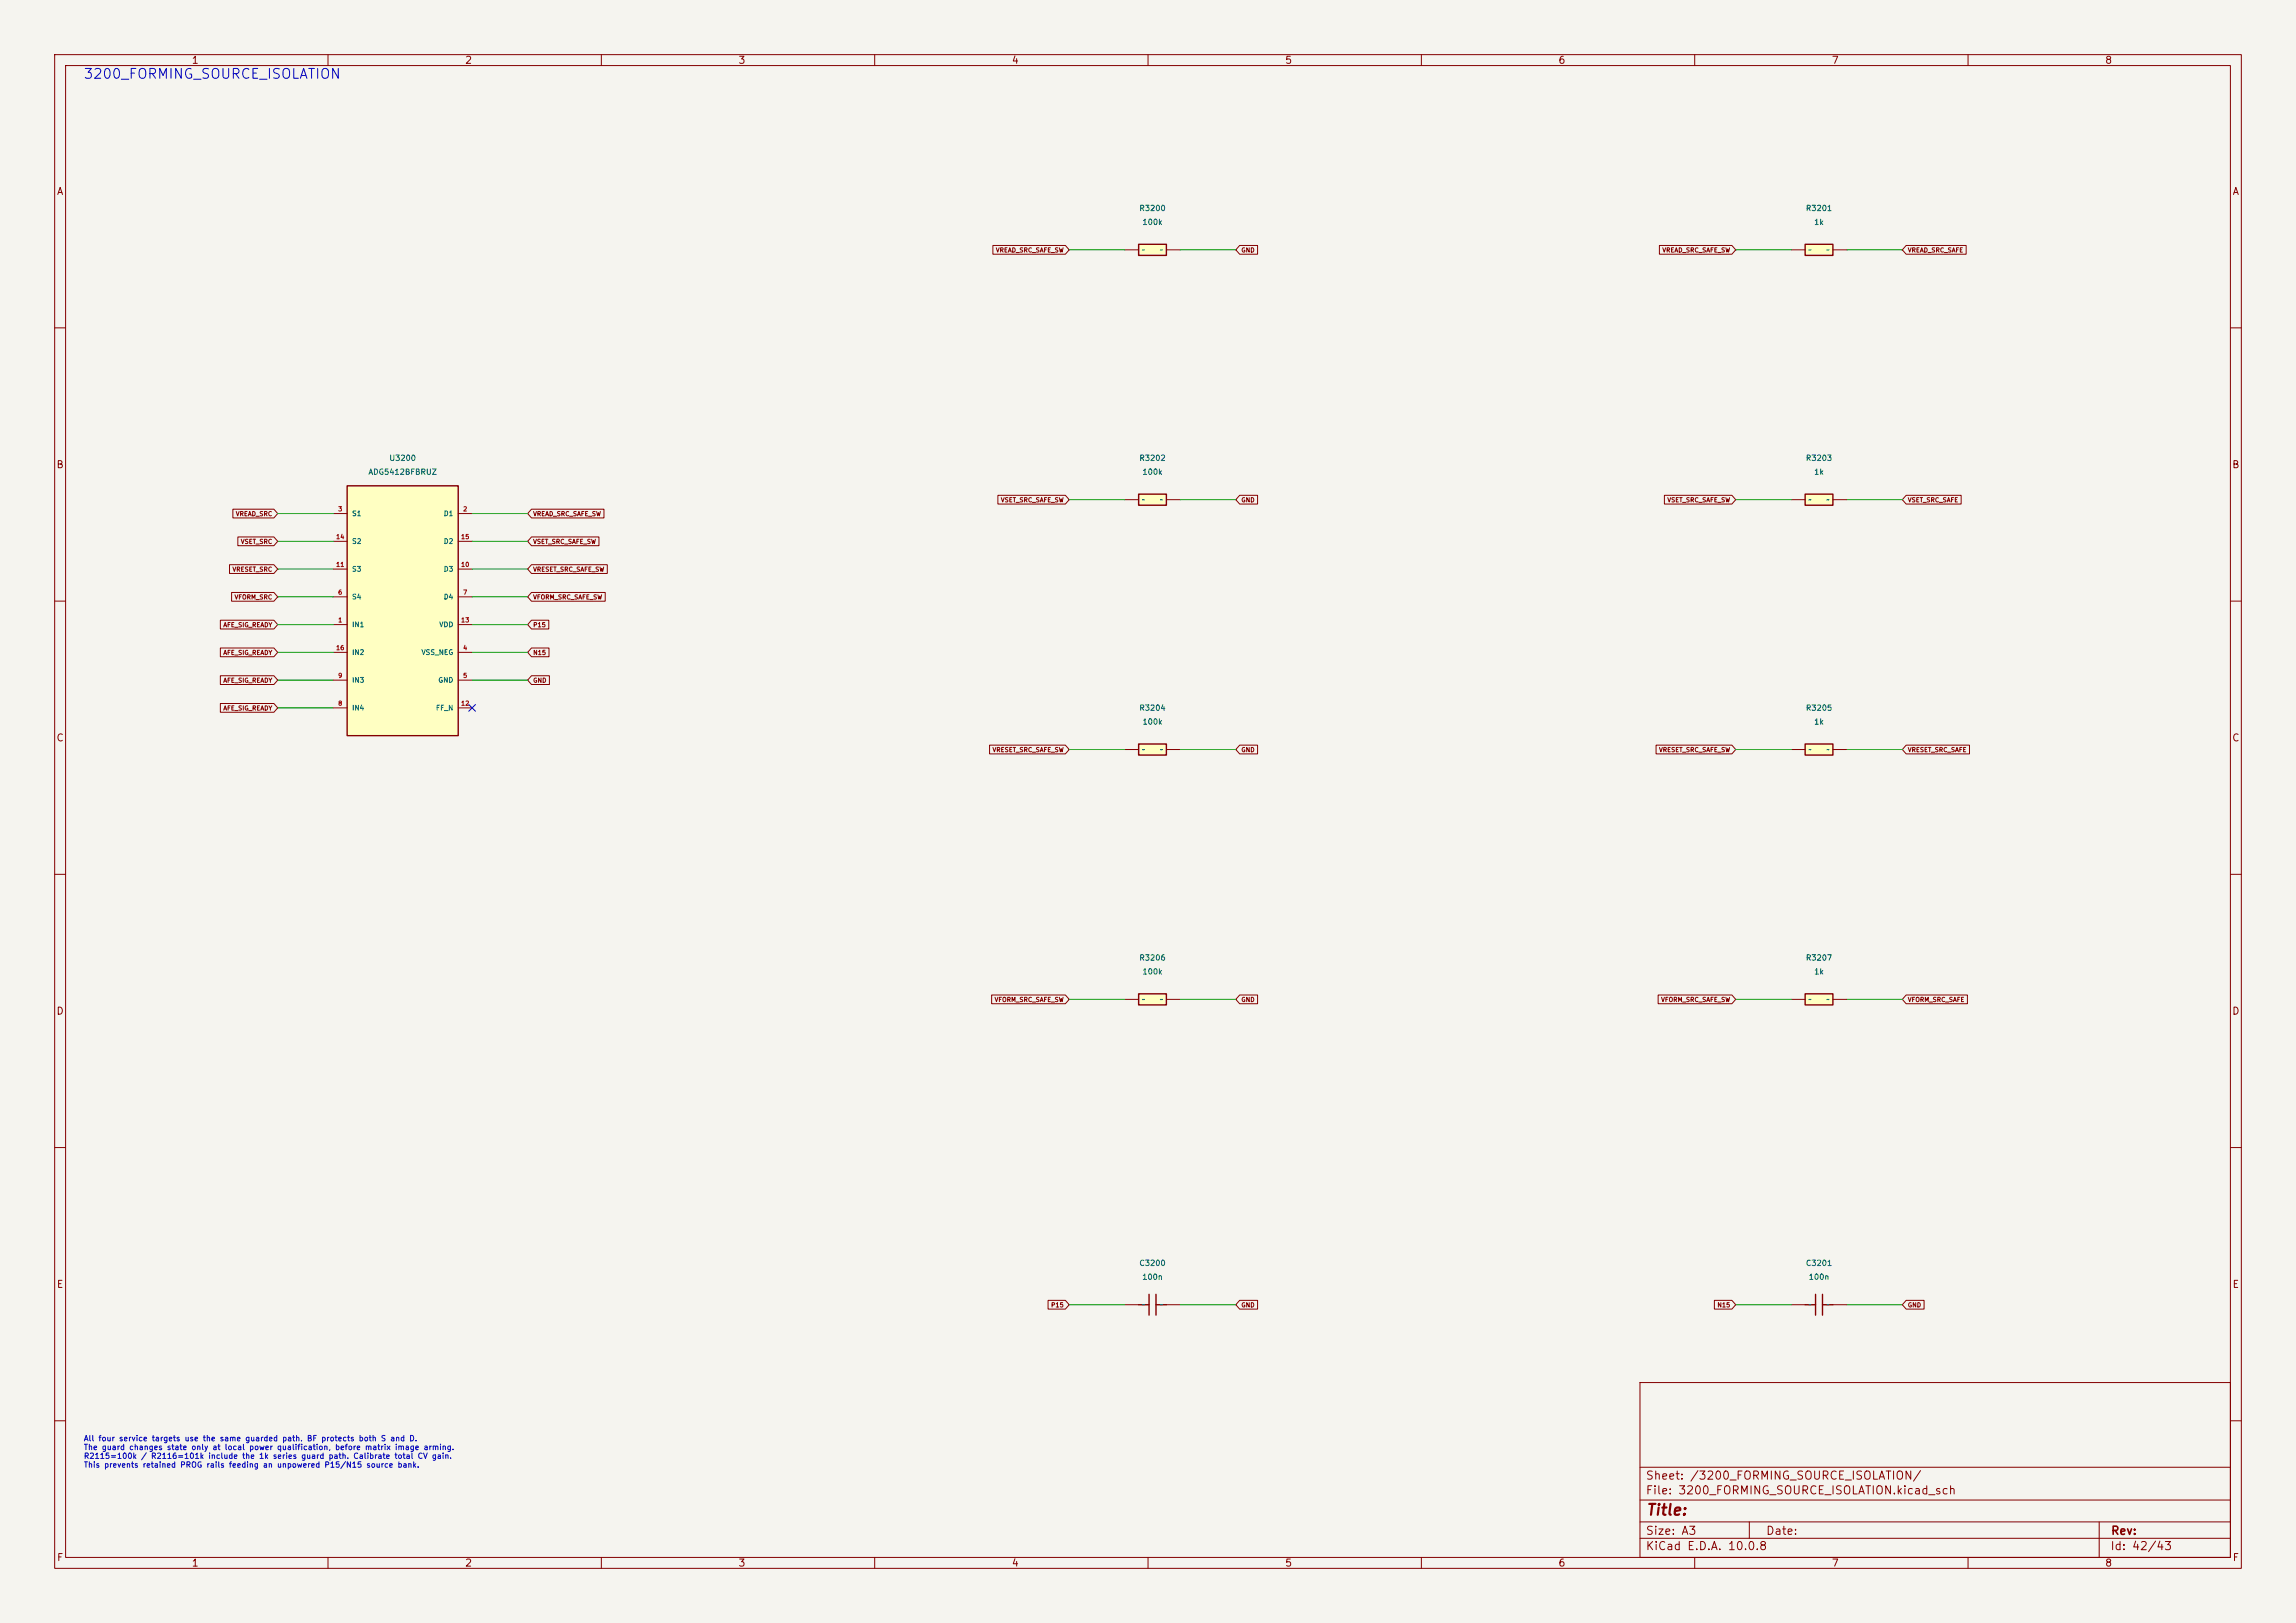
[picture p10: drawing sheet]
<svg xmlns="http://www.w3.org/2000/svg" width="420mm" height="297mm" viewBox="0 0 420 297" stroke-linecap="round" stroke-linejoin="round" font-family="sans-serif">
<defs><g id="words">
<text font-size="2" fill="#840000" x="301" y="277.8">Title:</text>
<text font-size="1.8" fill="#0000c2" x="15.2" y="14.9">3200_FORMING_SOURCE_ISOLATION</text>
<g font-size="1.5" fill="#840000">
<text x="300.9" y="273.8">File: 3200_FORMING_SOURCE_ISOLATION.kicad_sch</text>
<text x="300.9" y="271.1">Sheet: /3200_FORMING_SOURCE_ISOLATION/</text>
<text x="300.9" y="281.2">Size: A3</text>
<text x="322.9" y="281.2">Date:</text>
<text x="386" y="281.2">Rev:</text>
<text x="300.9" y="284">KiCad E.D.A. 10.0.8</text>
<text x="385.9" y="284">Id: 42/43</text>
</g>
<g font-size="1.3" fill="#840000">
<text x="35" y="12">1</text>
<text x="85" y="12">2</text>
<text x="135" y="12">3</text>
<text x="185" y="12">4</text>
<text x="235" y="12">5</text>
<text x="285" y="12">6</text>
<text x="335" y="12">7</text>
<text x="385" y="12">8</text>
<text x="10.3" y="36">A</text>
<text x="408.3" y="36">A</text>
<text x="10.2" y="86">B</text>
<text x="408.2" y="86">B</text>
<text x="10.2" y="136">C</text>
<text x="408.2" y="136">C</text>
<text x="10.2" y="186">D</text>
<text x="408.2" y="186">D</text>
<text x="10.3" y="236">E</text>
<text x="408.3" y="236">E</text>
<text x="10.3" y="286">F</text>
<text x="35" y="287">1</text>
<text x="85" y="287">2</text>
<text x="135" y="287">3</text>
<text x="185" y="287">4</text>
<text x="235" y="287">5</text>
<text x="285" y="287">6</text>
<text x="335" y="287">7</text>
<text x="385" y="287">8</text>
<text x="408.3" y="286">F</text>
</g>
<g font-size="1" fill="#006464">
<text x="208.3" y="38.9">R3200</text>
<text x="208.9" y="41.4">100k</text>
<text x="330.2" y="38.9">R3201</text>
<text x="331.8" y="41.4">1k</text>
<text x="67.3" y="87.1">ADG5412BFBRUZ</text>
<text x="71.1" y="84.6">U3200</text>
<text x="208.3" y="84.6">R3202</text>
<text x="208.9" y="87.1">100k</text>
<text x="330.2" y="84.6">R3203</text>
<text x="331.8" y="87.1">1k</text>
<text x="208.3" y="130.3">R3204</text>
<text x="330.2" y="130.3">R3205</text>
<text x="208.9" y="132.8">100k</text>
<text x="331.8" y="132.8">1k</text>
<text x="208.3" y="176">R3206</text>
<text x="208.9" y="178.6">100k</text>
<text x="330.2" y="176">R3207</text>
<text x="331.8" y="178.6">1k</text>
<text x="208.3" y="231.9">C3200</text>
<text x="330.2" y="231.9">C3201</text>
<text x="208.8" y="234.4">100n</text>
<text x="330.8" y="234.4">100n</text>
</g>
<g font-size="1" fill="#0000c2">
<text x="15.2" y="264">All four service targets use the same guarded path. BF protects both S and D.</text>
<text x="15.2" y="265.6">The guard changes state only at local power qualification, before matrix image arming.</text>
<text x="15.2" y="267.2">R2115=100k / R2116=101k include the 1k series guard path. Calibrate total CV gain.</text>
<text x="15.2" y="268.8">This prevents retained PROG rails feeding an unpowered P15/N15 source bank.</text>
</g>
<g font-size=".9" fill="#006464">
<text x="64.3" y="94.7">S1</text>
<text x="81.1" y="94.7">D1</text>
<text x="64.3" y="99.7">S2</text>
<text x="81.1" y="99.7">D2</text>
<text x="64.3" y="104.8">S3</text>
<text x="81.1" y="104.8">D3</text>
<text x="64.3" y="109.9">S4</text>
<text x="81.1" y="109.9">D4</text>
<text x="64.3" y="115">IN1</text>
<text x="80.3" y="115">VDD</text>
<text x="64.3" y="125.1">IN3</text>
<text x="64.3" y="120.1">IN2</text>
<text x="77" y="120.1">VSS_NEG</text>
<text x="80.1" y="125.1">GND</text>
<text x="64.3" y="130.2">IN4</text>
<text x="79.7" y="130.2">FF_N</text>
</g>
<g font-size=".8" fill="#840000">
<text x="182.1" y="46.4">VREAD_SRC_SAFE_SW</text>
<text x="227" y="46.4">GND</text>
<text x="304" y="46.4">VREAD_SRC_SAFE_SW</text>
<text x="348.9" y="46.4">VREAD_SRC_SAFE</text>
<text x="43.1" y="94.6">VREAD_SRC</text>
<text x="97.4" y="94.6">VREAD_SRC_SAFE_SW</text>
<text x="183" y="92.1">VSET_SRC_SAFE_SW</text>
<text x="227" y="92.1">GND</text>
<text x="304.9" y="92.1">VSET_SRC_SAFE_SW</text>
<text x="348.9" y="92.1">VSET_SRC_SAFE</text>
<text x="44" y="99.7">VSET_SRC</text>
<text x="97.4" y="99.7">VSET_SRC_SAFE_SW</text>
<text x="42.4" y="104.8">VRESET_SRC</text>
<text x="97.4" y="104.8">VRESET_SRC_SAFE_SW</text>
<text x="42.8" y="109.9">VFORM_SRC</text>
<text x="97.4" y="109.9">VFORM_SRC_SAFE_SW</text>
<text x="40.8" y="115">AFE_SIG_READY</text>
<text x="97.4" y="115">P15</text>
<text x="40.8" y="125.1">AFE_SIG_READY</text>
<text x="40.8" y="120">AFE_SIG_READY</text>
<text x="97.4" y="125.1">GND</text>
<text x="97.4" y="120">N15</text>
<text x="40.8" y="130.2">AFE_SIG_READY</text>
<text x="181.5" y="137.8">VRESET_SRC_SAFE_SW</text>
<text x="227" y="137.8">GND</text>
<text x="303.4" y="137.8">VRESET_SRC_SAFE_SW</text>
<text x="348.9" y="137.8">VRESET_SRC_SAFE</text>
<text x="181.9" y="183.5">VFORM_SRC_SAFE_SW</text>
<text x="227" y="183.5">GND</text>
<text x="303.8" y="183.5">VFORM_SRC_SAFE_SW</text>
<text x="348.9" y="183.5">VFORM_SRC_SAFE</text>
<text x="192.2" y="239.4">P15</text>
<text x="227" y="239.4">GND</text>
<text x="314.1" y="239.4">N15</text>
<text x="348.9" y="239.4">GND</text>
</g>
<g font-size=".8" fill="#006464">
<text x="208.8" y="46.3">~</text>
<text x="212.1" y="46.3">~</text>
<text x="330.7" y="46.3">~</text>
<text x="334" y="46.3">~</text>
<text x="208.8" y="92">~</text>
<text x="212.1" y="92">~</text>
<text x="330.7" y="92">~</text>
<text x="334" y="92">~</text>
<text x="208.8" y="137.8">~</text>
<text x="212.1" y="137.8">~</text>
<text x="330.7" y="137.8">~</text>
<text x="334" y="137.8">~</text>
<text x="208.8" y="183.5">~</text>
<text x="212.1" y="183.5">~</text>
<text x="330.7" y="183.5">~</text>
<text x="334" y="183.5">~</text>
<text x="208.8" y="239.4">~</text>
<text x="212.1" y="239.4">~</text>
<text x="330.7" y="239.4">~</text>
<text x="334" y="239.4">~</text>
</g>
<g font-size=".8" fill="#a90000">
<text x="61.8" y="93.8">3</text>
<text x="84.6" y="93.8">2</text>
<text x="61.4" y="98.8">14</text>
<text x="84.2" y="98.8">15</text>
<text x="61.4" y="103.9">11</text>
<text x="84.2" y="103.9">10</text>
<text x="61.8" y="109">6</text>
<text x="84.6" y="109">7</text>
<text x="61.4" y="119.2">16</text>
<text x="61.8" y="114.1">1</text>
<text x="84.2" y="114.1">13</text>
<text x="84.6" y="119.2">4</text>
<text x="61.8" y="124.2">9</text>
<text x="84.6" y="124.2">5</text>
<text x="61.8" y="129.3">8</text>
<text x="84.2" y="129.3">12</text>
</g>
</g></defs>
<path d="M0 0h420v297h-420z" fill="#f5f4ef" stroke="#f5f4ef" stroke-width=".18"/>
<g fill="none" stroke="#840000" stroke-width=".18">
<path d="M10 10h400v277h-400zM12 12h396v273h-396zM60 10v2M110 10v2M160 10v2M210 10v2M260 10v2M310 10v2M360 10v2M10 60h2M408 60h2M10 110h2"/>
<path d="M408 110h2M10 160h2M408 160h2M10 210h2M408 210h2M300 253h108v32h-108zM10 260h2M300 278.5h108M300 274.5h108M300 268.5h108M320 278.5v3M384 278.5v6.5"/>
<path d="M408 260h2M60 285v2M110 285v2M160 285v2M210 285v2M260 285v2M300 281.5h108M310 285v2M360 285v2"/>
</g>
<path d="M330.2 44.7h5.1v2h-5.1z" fill="#ffffc2"/>
<path d="M330.2 44.7h5.1v2h-5.1z" fill="none" stroke="#840000" stroke-width=".25"/>
<path d="M327.7 45.7h2.5M335.3 45.7h2.5" fill="none" stroke="#840000" stroke-width=".18"/>
<path d="M330.2 181.9h5.1v2h-5.1z" fill="#ffffc2"/>
<path d="M330.2 181.9h5.1v2h-5.1z" fill="none" stroke="#840000" stroke-width=".25"/>
<path d="M327.7 182.9h2.5M335.3 182.9h2.5" fill="none" stroke="#840000" stroke-width=".18"/>
<path d="M330.2 90.4h5.1v2.1h-5.1z" fill="#ffffc2"/>
<path d="M330.2 90.4h5.1v2.1h-5.1z" fill="none" stroke="#840000" stroke-width=".25"/>
<path d="M327.7 91.4h2.5M335.3 91.4h2.5" fill="none" stroke="#840000" stroke-width=".18"/>
<path d="M208.3 90.4h5.1v2.1h-5.1z" fill="#ffffc2"/>
<path d="M208.3 90.4h5.1v2.1h-5.1z" fill="none" stroke="#840000" stroke-width=".25"/>
<path d="M205.7 91.4h2.6M213.4 91.4h2.5" fill="none" stroke="#840000" stroke-width=".18"/>
<path d="M63.5 88.9h20.3v45.7h-20.3z" fill="#ffffc2"/>
<path d="M63.5 88.9h20.3v45.7h-20.3z" fill="none" stroke="#840000" stroke-width=".25"/>
<g fill="none" stroke="#840000" stroke-width=".18">
<path d="M61 94h2.5M61 99.1h2.5M83.8 94h2.6M83.8 99.1h2.6M61 114.3h2.5M61 119.4h2.5M61 109.2h2.5M61 104.1h2.5M83.8 114.3h2.6M83.8 119.4h2.6M83.8 109.2h2.6M83.8 104.1h2.6"/>
<path d="M61 124.5h2.5M61 129.5h2.5M83.8 124.5h2.6M83.8 129.5h2.6"/>
</g>
<path d="M330.2 136.1h5.1v2.1h-5.1z" fill="#ffffc2"/>
<path d="M330.2 136.1h5.1v2.1h-5.1zM208.3 238.8h1.9M210.2 236.9v3.8M211.5 238.8h1.9M211.5 236.9v3.8" fill="none" stroke="#840000" stroke-width=".25"/>
<path d="M327.7 137.2h2.5M335.3 137.2h2.5M205.7 238.8h2.6M213.4 238.8h2.5" fill="none" stroke="#840000" stroke-width=".18"/>
<path d="M208.3 136.1h5.1v2.1h-5.1z" fill="#ffffc2"/>
<path d="M208.3 136.1h5.1v2.1h-5.1z" fill="none" stroke="#840000" stroke-width=".25"/>
<path d="M205.7 137.2h2.6M213.4 137.2h2.5" fill="none" stroke="#840000" stroke-width=".18"/>
<path d="M208.3 181.9h5.1v2h-5.1z" fill="#ffffc2"/>
<path d="M208.3 181.9h5.1v2h-5.1zM330.2 238.8h1.9M332.1 236.9v3.8M333.4 238.8h1.9M333.4 236.9v3.8" fill="none" stroke="#840000" stroke-width=".25"/>
<path d="M205.7 182.9h2.6M213.4 182.9h2.5M327.7 238.8h2.5M335.3 238.8h2.5" fill="none" stroke="#840000" stroke-width=".18"/>
<path d="M208.3 44.7h5.1v2h-5.1z" fill="#ffffc2"/>
<path d="M208.3 44.7h5.1v2h-5.1z" fill="none" stroke="#840000" stroke-width=".25"/>
<g fill="none" stroke="#840000" stroke-width=".18">
<path d="M181.6 44.9h13.3l.7 .8-.7 .8h-13.3zM205.7 45.7h2.6M213.4 45.7h2.5M226.8 44.9h3.2v1.6h-3.2l-.7-.8zM303.5 44.9h13.3l.7 .8-.7 .8h-13.3zM348.7 44.9h11v1.6h-11l-.7-.8zM42.6 93.2h7.5l.7 .8-.7 .8h-7.5zM43.5 98.3h6.6l.7 .8-.7 .8h-6.6zM97.2 93.2h13.3v1.6h-13.3l-.7-.8zM97.2 98.3h12.4v1.6h-12.4l-.7-.8zM182.5 90.6h12.4l.7 .8-.7 .8h-12.4zM226.8 90.6h3.2v1.6h-3.2l-.7-.8z"/>
<path d="M304.5 90.6h12.3l.7 .8-.7 .8h-12.3zM348.7 90.6h10v1.6h-10l-.7-.8zM40.3 118.6h9.8l.7 .8-.7 .8h-9.8zM40.3 113.5h9.8l.7 .8-.7 .8h-9.8zM42 103.3h8.1l.7 .8-.7 .8h-8.1zM42.4 108.4h7.7l.7 .8-.7 .8h-7.7zM97.2 103.3h13.9v1.6h-13.9l-.7-.8zM97.2 108.4h13.5v1.6h-13.5l-.7-.8zM97.2 113.5h3.2v1.6h-3.2l-.7-.8zM97.2 118.6h3.2v1.6h-3.2l-.7-.8zM40.3 123.7h9.8l.7 .8-.7 .8h-9.8zM40.3 128.7h9.8l.7 .8-.7 .8h-9.8z"/>
<path d="M97.2 123.7h3.3v1.6h-3.3l-.7-.8zM181 136.4h13.9l.7 .8-.7 .8h-13.9zM226.8 136.4h3.2v1.6h-3.2l-.7-.8zM302.9 136.4h13.9l.7 .8-.7 .8h-13.9zM348.7 136.4h11.6v1.6h-11.6l-.7-.8zM181.4 182.1h13.5l.7 .8-.7 .8h-13.5zM226.8 182.1h3.2v1.6h-3.2l-.7-.8zM303.3 182.1h13.5l.7 .8-.7 .8h-13.5zM348.7 182.1h11.2v1.6h-11.2l-.7-.8zM191.7 238h3.2l.7 .8-.7 .8h-3.2zM226.8 238h3.2v1.6h-3.2l-.7-.8zM313.6 238h3.2l.7 .8-.7 .8h-3.2z"/>
<path d="M348.7 238h3.3v1.6h-3.3l-.7-.8z"/>
</g>
<g fill="none" stroke="#009600" stroke-width=".18">
<path d="M195.6 45.7h10.1M215.9 45.7h10.2M317.5 45.7h10.2M337.8 45.7h10.2M50.8 94h10.2M50.8 99.1h10.2M86.4 94h10.1M86.4 99.1h10.1M195.6 91.4h10.1M215.9 91.4h10.2M317.5 91.4h10.2M337.8 91.4h10.2"/>
<path d="M50.8 114.3h10.2M50.8 109.2h10.2M50.8 119.4h10.2M50.8 104.1h10.2M86.4 114.3h10.1M86.4 109.2h10.1M86.4 119.4h10.1M86.4 104.1h10.1M50.8 129.5h10.2M50.8 124.5h10.2M86.4 124.5h10.1M195.6 137.2h10.1"/>
<path d="M215.9 137.2h10.2M317.5 137.2h10.2M337.8 137.2h10.2M195.6 182.9h10.1M215.9 182.9h10.2M317.5 182.9h10.2M337.8 182.9h10.2M195.6 238.8h10.1M215.9 238.8h10.2M317.5 238.8h10.2M337.8 238.8h10.2"/>
</g>
<path d="M85.8 128.9l1.2 1.2M87 128.9l-1.2 1.2" fill="none" stroke="#000084" stroke-width=".18"/>
<use href="#words"/>
</svg>
